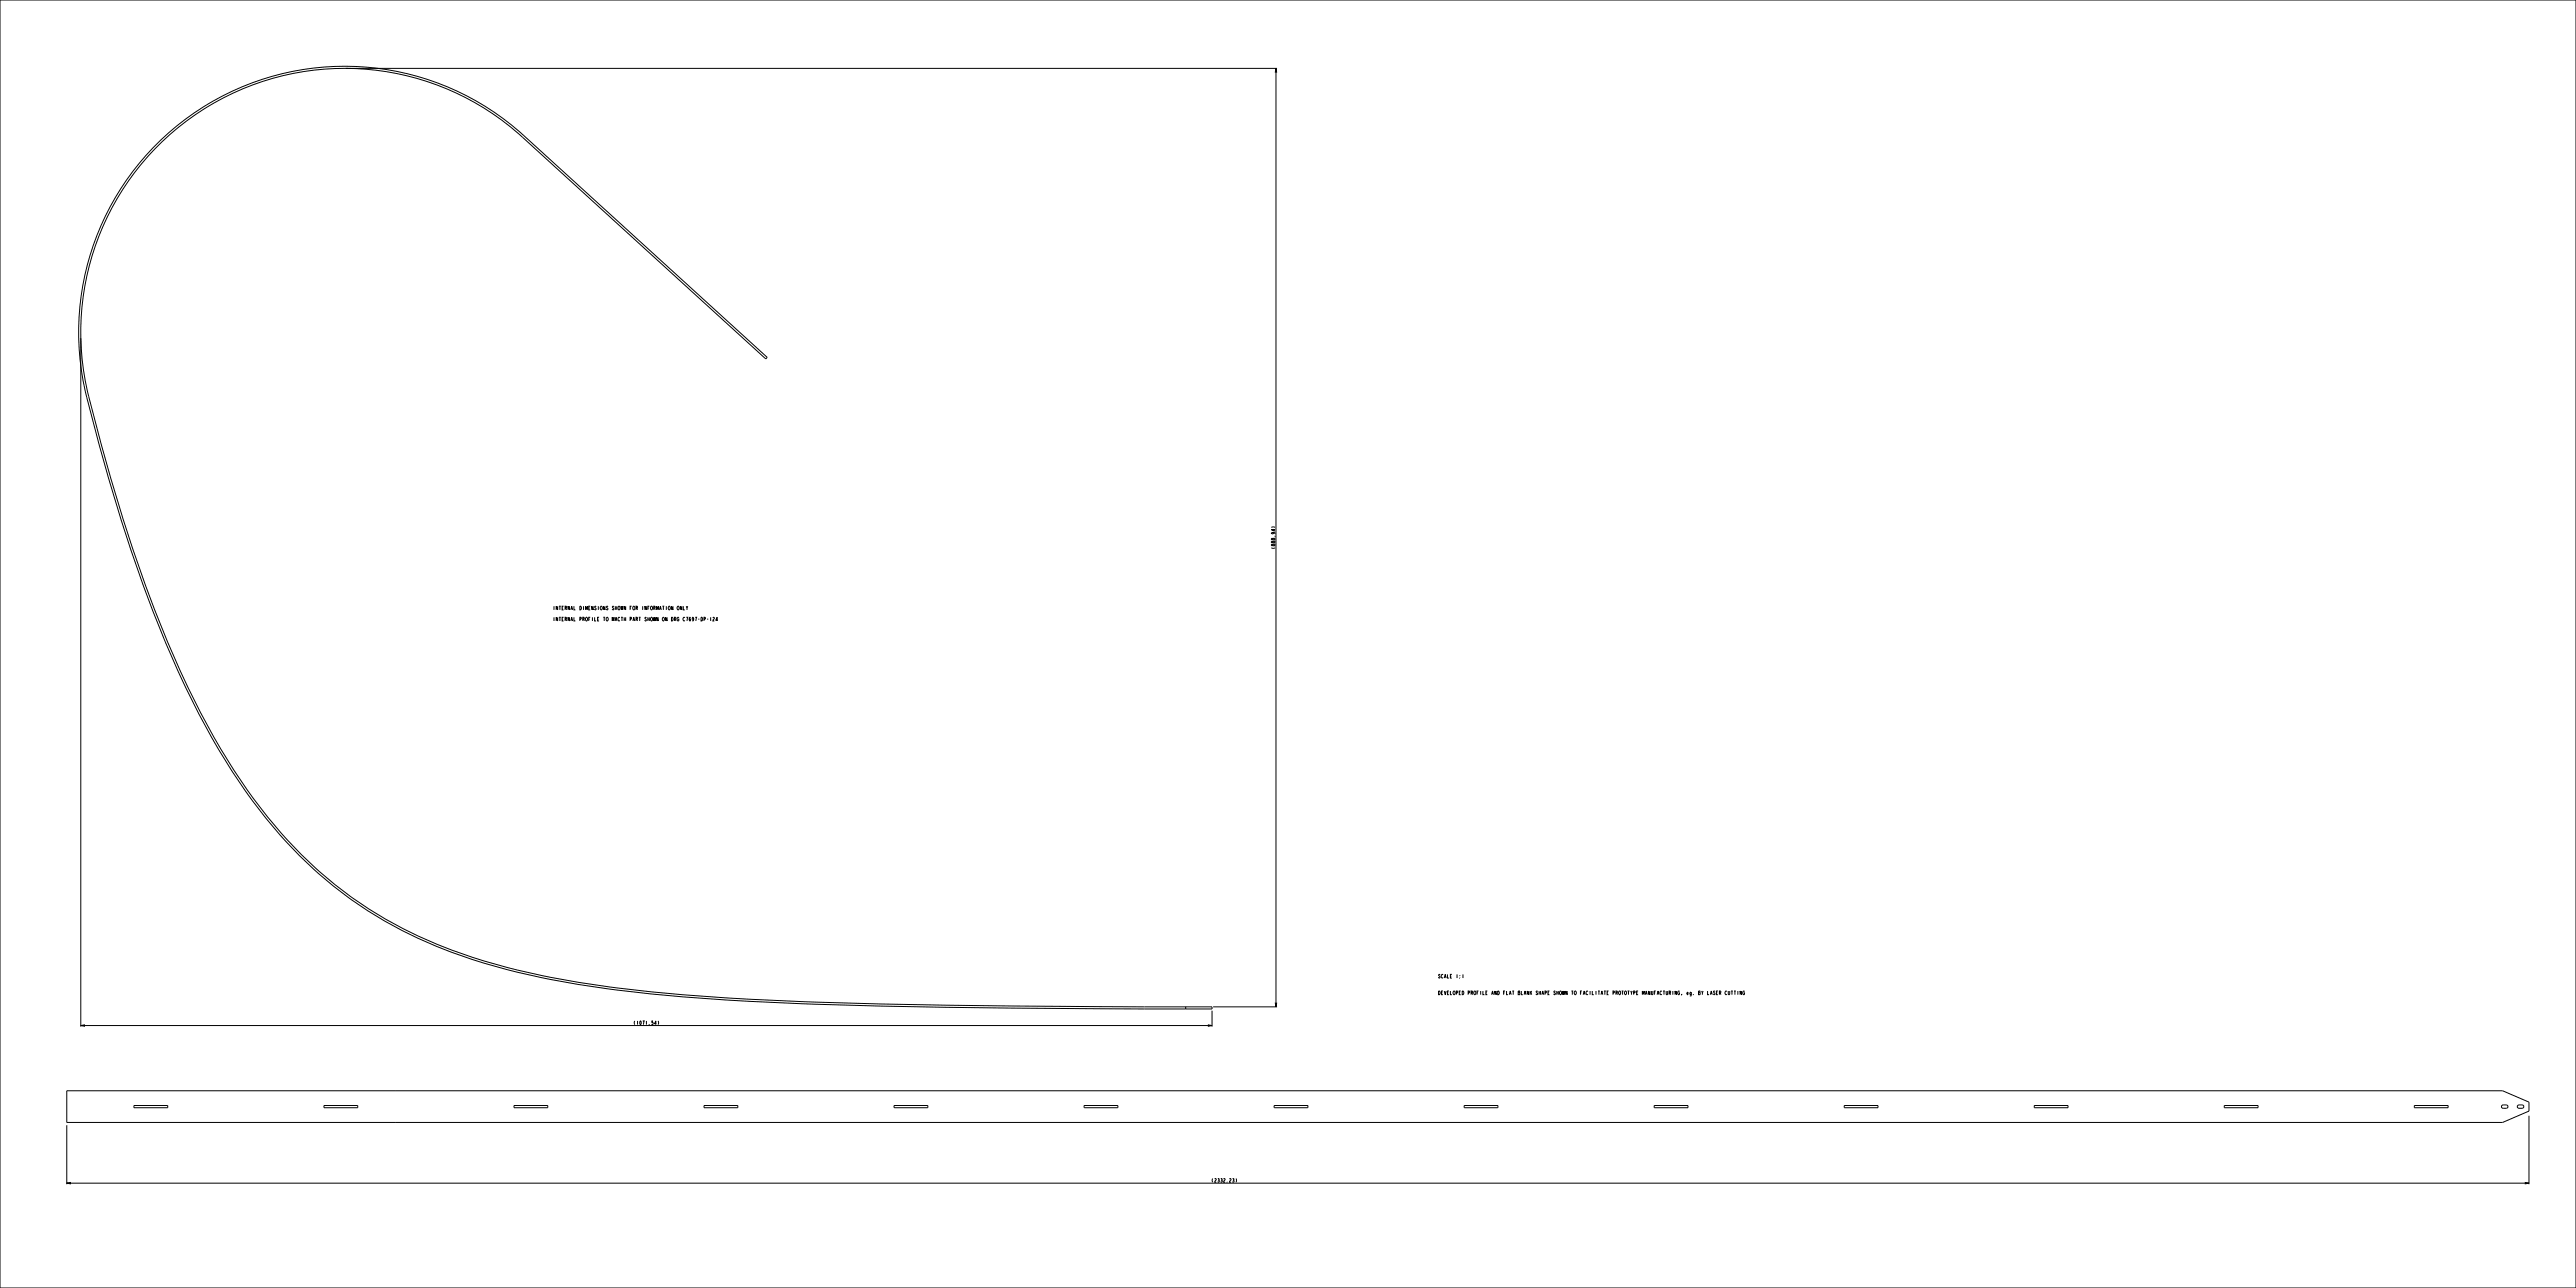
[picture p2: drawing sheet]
<svg xmlns="http://www.w3.org/2000/svg" width="2440mm" height="1220mm" viewBox="0 0 2440 1220" stroke-linecap="round" stroke-linejoin="round" font-family="sans-serif">
<g fill="none" stroke="#000" stroke-width=".95">
<path d="M0 0h2440v1220h-2440zM495 130a250 250 0 0 0-297-30 250 250 0 0 0-114 276 1528 1528 0 0 0 87 259 602 602 0 0 0 101 160 398 398 0 0 0 187 115 824 824 0 0 0 158 29 2783 2783 0 0 0 217 12l125 2 125 1M496 129a252 252 0 0 0-299-31 252 252 0 0 0-115 278 1530 1530 0 0 0 87 260 604 604 0 0 0 101 160 400 400 0 0 0 188 116 826 826 0 0 0 159 29 2785 2785 0 0 0 217 12l125 2 164 1M375 1033h1995M127 1047h32v2h-32zM307 1047h32v2h-32zM487 1047h32v2h-32zM667 1047h32v2h-32zM847 1047h32v2h-32zM1027 1047h32v2h-32zM1207 1047h32v2h-32zM1387 1047h32v2h-32z"/>
<path d="M1567 1047h32v2h-32zM1747 1047h32v2h-32zM1927 1047h32v2h-32zM2107 1047h32v2h-32zM2287 1047h32v2h-32zM375 1063h1995"/>
</g>
<!-- layer: AXES -->
<path d="M496 129l231 210-2 1-230-210M1084 954h64v2h-25v-2M375 1033h-312v30h312M2370 1033l25 11v8l-25 11M2370 1047h4a1.6 1.6 0 0 1 2 1 1.6 1.6 0 0 1-2 2h-3a1.6 1.6 0 0 1-2-1 1.6 1.6 0 0 1 1-2zM2385 1047h4a1.6 1.6 0 0 1 2 1 1.6 1.6 0 0 1-2 2h-3a1.6 1.6 0 0 1-2-1 1.6 1.6 0 0 1 1-2z" fill="none" stroke="#000" stroke-width=".95"/>
<!-- layer: REFDIMS -->
<g fill="none" stroke="#000" stroke-width=".95">
<path d="M328 65h882M1209 65v3h-1zM1209 65v889M77 320v652M1204 500l2-1 2 1M1204 519h2h2M1205 504l1 1v1l-1-1 2-1 1 1-1 1M1206 516h-1h-1l1 1 1-1M1206 513h-1h-1l1 1h1M1206 510h-1h-1l1 1h1M1207 501v2l-3-1h4M1208 508h.1"/>
<path d="M1148 957v15M1149 954h61M1208 950h1v4zM77 971h3v1zM77 971h1071M601 967v1v3M604 967v4M606 967l1 1v3l-1-2zM609 967h1l-1 4M612 967v4M615 971h.1M619 967h-1v1a1.2 1.2 0 0 1 1 1 1.2 1.2 0 0 1-1 2l-1-1"/>
<path d="M622 970h-2l1-3v4M623 967l1 1-1 3M1145 971h3l-3 1zM2395 1057v65M63 1066v56M1149 1116l-1 2 1 2M1151 1117v-1a1.4 1.4 0 0 1 1 2 1.4 1.4 0 0 1-1 1v1h1M1154 1117h1l-1 1a.9 .9 0 0 1 1 1 1 1 0 0 1-2 0M1154 1118h.1M1156 1117h2l-1 1a.9 .9 0 0 1 1 1 1 1 0 0 1-2 0M1157 1118h.1M1159 1117l1-1a1.4 1.4 0 0 1 0 2 1.4 1.4 0 0 1-1 1v1h1"/>
<path d="M1163 1120h.1M1165 1117v-1a1.4 1.4 0 0 1 1 2 1.4 1.4 0 0 1-1 1v1h1M1168 1117h1l-1 1a.9 .9 0 0 1 1 1 1 1 0 0 1-2 0M1168 1118h.1M1171 1116v2v2M63 1121l4-1v1zM63 1121h2332M2392 1120l3 1h-3z"/>
<circle cx="1207" cy="513" r=".9"/>
<circle cx="1207" cy="511" r=".9"/>
<circle cx="1207" cy="516" r=".9"/>
</g>
<path d="M1209 65v3h-1zM1208 950h1v4zM77 971h3v1zM1145 971h3l-3 1zM63 1121l4-1v1zM2392 1120l3 1h-3z" fill="#000"/>
<!-- layer: TEXT -->
<g fill="none" stroke="#000" stroke-width=".95">
<path d="M525 574v4M528 574v4l-1-4v4M529 574h2M530 574v4M532 576h1M534 574h-2v4h2M535 576l2-1-1-1h-1v4M536 576l1 2M539 574v4l-1-4v4M541 578l1-4v4M541 577h1M544 574v4h1"/>
<path d="M549 574a1.8 1.8 0 0 1 2 2 1.8 1.8 0 0 1-2 2zM553 574v4M555 578v-4l1 3v-3v4M558 576h1M559 574h-1v4h1M562 574v4l-2-4v4M565 575l-1-1a1.4 1.4 0 0 0-1 2 1.4 1.4 0 0 0 2 1l-1 1-1-1M567 574v4M569 574a1.6 1.6 0 0 1 2 2 1.6 1.6 0 0 1-2 1l-1-1zM573 574v4l-1-4v4M576 575l-1-1a1.4 1.4 0 0 0 0 2 1.4 1.4 0 0 0 1 1l-1 1-1-1M581 575v-1a1.4 1.4 0 0 0-1 2 1.4 1.4 0 0 0 1 1v1l-1-1"/>
<path d="M583 576h1M583 574v4M584 574v4M586 574a1.6 1.6 0 0 1 1 2 1.6 1.6 0 0 1-1 1l-1-1zM588 574l1 4v-4l1 4v-4M593 574v4l-2-4v4M597 576h1M598 574h-1v4M600 574a1.6 1.6 0 0 1 1 2 1.6 1.6 0 0 1-1 1l-1-1zM602 576l2-1-1-1h-1v4M603 576l1 2M609 574v4"/>
<path d="M612 574v4l-1-4v4M614 576h1M615 574h-1v4M617 574a1.6 1.6 0 0 1 1 2 1.6 1.6 0 0 1-1 1l-1-1zM619 576l2-1-1-1h-1v4M620 576l1 2M622 578v-4l1 3 1-3v4M625 578l1-4v4M625 577h1M627 574h2M628 574v4M631 574v4"/>
<path d="M633 574h1a1.6 1.6 0 0 1 1 2 1.6 1.6 0 0 1-2 1v-1zM637 574v4l-1-4v4M642 574a1.6 1.6 0 0 1 1 2 1.6 1.6 0 0 1-1 1l-1-1zM646 574v4l-2-4v4M647 574v4h2M650 574l1 4M651 574v2M525 585v3M528 585v3l-1-3v3M529 585h2M530 585v3M532 586h1"/>
<path d="M534 585h-2v3h2M535 586h2l-1-1h-1v3M536 586l1 2M539 585v3l-1-3v3M541 588l1-3v3M541 587h1M544 585v3h1M549 586h2l-1-1h-1v3M552 586h1v-1h-1v3M553 586v2M555 585a1.6 1.6 0 0 1 2 1 1.6 1.6 0 0 1-2 2l-1-2zM558 586h1"/>
<path d="M559 585h-1v3M561 585v3M563 585v3h2M566 586h1M567 585h-1v3h1M571 585h2M572 585v3M575 585a1.6 1.6 0 0 1 1 1 1.6 1.6 0 0 1-1 2l-1-2zM580 588v-3l1 3 1-3v3M583 588l1-3v3M583 587h1M587 585a1.6 1.6 0 0 0-2 1 1.6 1.6 0 0 0 2 2"/>
<path d="M588 585h2M589 585v3M591 586h2M591 585v3M593 585v3M597 586h1v-1h-1v3M599 588l1-3 1 3M600 587h1M602 586h2l-1-1h-1v3M603 586l1 2M605 585h2M606 585v3"/>
<path d="M612 585h-1a1.4 1.4 0 0 0 0 1 1.4 1.4 0 0 0 1 1v1l-1-1M614 586h1M614 585v3M615 585v3M617 585a1.6 1.6 0 0 1 1 1 1.6 1.6 0 0 1-1 2l-1-2zM619 585v3l1-3v3l1-3M623 585v3l-1-3v3M628 585a1.6 1.6 0 0 1 1 1 1.6 1.6 0 0 1-1 2l-1-2zM632 585v3l-2-3v3M636 585a1.8 1.8 0 0 1 2 1 1.8 1.8 0 0 1-2 2zM639 586h1v-1h-1v3M640 586v2"/>
<path d="M643 585a1.6 1.6 0 0 0-2 1 1.6 1.6 0 0 0 2 2v-2h-1M649 585h-1a1.6 1.6 0 0 0-1 1 1.6 1.6 0 0 0 1 2h1M650 585h1v3M654 585l-1 1v2h1v-2l-1 1M657 586l-1 1v-1v-1h1v2l-1 1M658 585h2l-1 3M661 586h1M664 585a1.8 1.8 0 0 1 2 1 1.8 1.8 0 0 1-2 2zM667 586h1v-1h-1v3M670 586h1M673 585v3M675 585h1a1.4 1.4 0 0 1 1 1 1.4 1.4 0 0 1-2 1v1h2"/>
<path d="M680 587h-2l1-2v3M1363 939a1.8 1.8 0 0 1 1 1 1.8 1.8 0 0 1-1 2zM1364 924l-1-1a1.4 1.4 0 0 0 0 1 1.4 1.4 0 0 0 1 1l-1 1h-1M1367 924l-1-1a1.6 1.6 0 0 0-1 2 1.6 1.6 0 0 0 2 1M1367 939h-2v3h2M1368 926l1-3 1 3M1368 939l1 3 1-3M1368 925h1M1371 923v3h1M1372 939h-1v3h1M1374 939v3h1M1374 925h1"/>
<path d="M1375 923h-1v3h1M1377 939a1.6 1.6 0 0 1 1 1 1.6 1.6 0 0 1-1 2l-1-2zM1380 923v3M1383 926h.1M1383 924h.1M1384 939h-2v3h2M1385 939a1.8 1.8 0 0 1 2 1 1.8 1.8 0 0 1-2 2zM1386 923v3M1396 939h1a1.6 1.6 0 0 1 1 1 1.6 1.6 0 0 1-2 2v-2zM1400 939h-1v3M1403 939v3M1405 939v3h1"/>
<path d="M1409 939h-2v3h2M1417 939v3l-1-3v3M1419 939a1.8 1.8 0 0 1 1 1 1.8 1.8 0 0 1-1 2zM1426 939h-2v3M1427 939v3h1M1432 939h2M1433 939v3M1438 939h1v3h-1zM1441 939v3h1M1448 939v3l-1-3v3M1449 939v3M1450 940l1 2"/>
<path d="M1451 939l-2 2M1456 939a1.4 1.4 0 0 0-1 1 1.4 1.4 0 0 0 1 1v1l-1-1M1458 939v3M1459 939v3M1468 939h-2v3h2M1473 939h-1a1.4 1.4 0 0 0 0 1 1.4 1.4 0 0 0 1 1v1l-1-1M1475 939v3M1476 939v3M1478 939a1.6 1.6 0 0 1 1 1 1.6 1.6 0 0 1-1 2l-1-2zM1480 939v3l1-3v3l1-3M1484 939v3l-1-3v3M1488 939h2"/>
<path d="M1489 939v3M1492 939a1.6 1.6 0 0 1 1 1 1.6 1.6 0 0 1-1 2l-1-2zM1498 939h-1v3M1504 939h-1a1.6 1.6 0 0 0-1 1 1.6 1.6 0 0 0 2 2M1506 939v3M1508 939v3h2M1512 939v3M1514 939h1M1515 939v3M1519 939h2M1520 939v3M1524 939h-2v3h2"/>
<path d="M1534 939a1.6 1.6 0 0 1 1 1 1.6 1.6 0 0 1-1 2l-1-2zM1536 939h2M1537 939v3M1539 939h1a1.6 1.6 0 0 1 1 1 1.6 1.6 0 0 1-2 2v-2zM1542 939h1M1543 939v3M1545 939v3M1546 939l-1 1M1552 939h-2v3h2M1563 939v3l-2-3v3M1564 939l1 3h1v-3M1568 939h-1v3"/>
<path d="M1574 939h-1a1.6 1.6 0 0 0-1 1 1.6 1.6 0 0 0 2 2M1575 939h2M1576 939v3M1578 939l1 3h1v-3M1585 939v3M1588 939v3l-1-3v3M1591 939h-1a1.6 1.6 0 0 0-1 1 1.6 1.6 0 0 0 2 2v-2h-1M1602 940v3h-1M1609 939h1v3h-1zM1612 939l1 3M1613 939v1M1617 939v3h2"/>
<path d="M1624 939a1.4 1.4 0 0 0-1 1 1.4 1.4 0 0 0 1 1v1l-1-1M1627 939h-1v3h1M1636 939h-1a1.6 1.6 0 0 0-1 1 1.6 1.6 0 0 0 1 2h1M1637 939l1 3v-3M1640 939h1M1641 939v3M1642 939h2M1643 939v3M1646 939v3M1650 939v3l-2-3v3M1652 939a1.6 1.6 0 0 0-1 1 1.6 1.6 0 0 0 1 2v-2M1365 940h1"/>
<path d="M1371 940h1M1379 940h2l-1-1h-1v3M1382 940h1M1391 940h1l-1-1v3M1393 940h2l-1-1h-1v3M1394 940l1 2M1399 940h1M1407 940h1M1413 942l1-3 1 3M1413 941h1M1424 940h1M1430 942l1-3v3"/>
<path d="M1430 941h1M1438 940h1M1444 942l1-3v3M1444 941h1M1458 940h1M1460 942l1-3 1 3M1461 941h1M1463 940h2l-1-1h-1v3M1466 940h1M1475 940h1M1497 940h1M1500 942l1-3v3"/>
<path d="M1500 941h1M1516 942l1-3 1 3M1517 941h1M1522 940h1M1528 940h1v-1h-1v3M1531 940h1l-1-1v3M1531 940l1 2M1547 940h2l-1-1h-1v3M1550 940h1M1556 942v-3l1 3v-3v3M1558 942l1-3 1 3M1559 941h1"/>
<path d="M1567 940h1M1570 942l1-3v3M1570 941h1M1581 940h1v-1h-1v3M1582 940v2M1593 942v1M1598 941h1v-1l-1 1 1 1M1602 941l-1-1v1v1l1-1M1604 942h.1M1609 940h1M1620 942l1-3 1 3M1620 941h1"/>
<path d="M1626 940h1M1629 940h1l-1-1v3M1629 940l1 2"/>
</g>
</svg>
